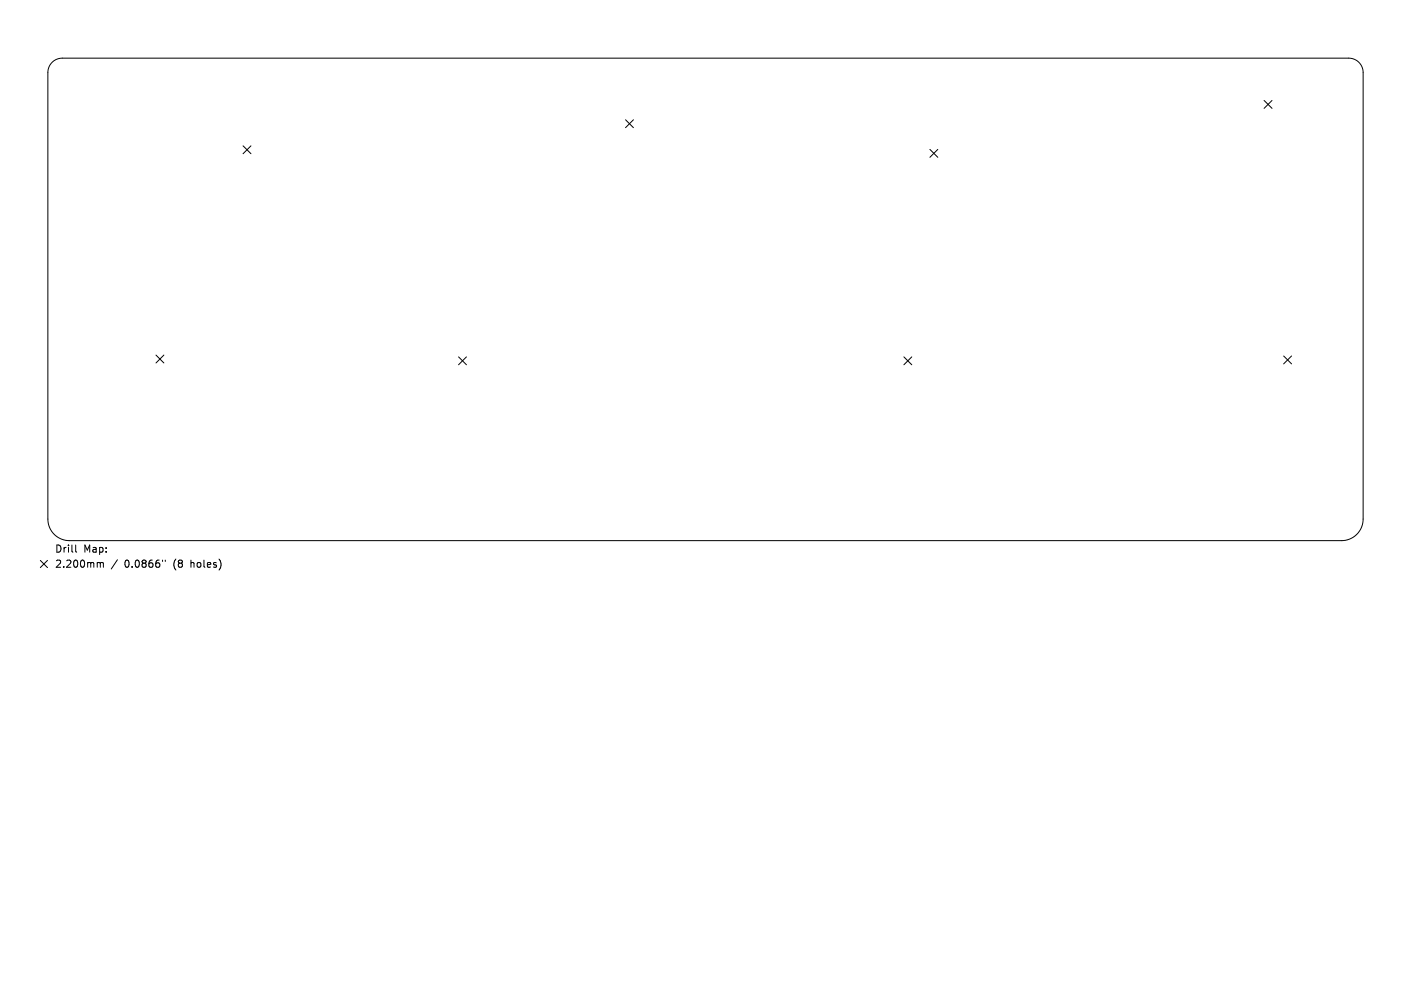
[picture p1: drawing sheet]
<svg xmlns="http://www.w3.org/2000/svg" width="297mm" height="210mm" viewBox="0 0 297 210" stroke-linecap="round" stroke-linejoin="round" font-family="sans-serif">
<defs><g id="words">
<g font-size="2.1">
<text x="11.5" y="116.5">Drill</text>
<text x="11.5" y="119.7">2.200mm</text>
<text x="17.6" y="116.5">Map:</text>
<text x="26.2" y="119.7">0.0866&quot;</text>
<text x="36.6" y="119.7">(8</text>
<text x="40.3" y="119.7">holes)</text>
</g>
</g></defs>
<g fill="none" stroke="#000" stroke-width=".21">
<path d="M11 13.1a3 3 0 0 1 2.1-.9h270.8a3 3 0 0 1 3 3.1v93.9a4.5 4.5 0 0 1-4.5 4.6h-267.8a4.5 4.5 0 0 1-4.5-4.6v-93.9a3 3 0 0 1 .9-2.2zM51.2 30.7l1.6 1.6M52.8 30.7l-1.6 1.6M131.7 25.2l1.6 1.7M133.3 25.2l-1.6 1.7M195.7 31.4l1.7 1.7M197.4 31.4l-1.7 1.7M266.1 21.1l1.6 1.7M267.7 21.1l-1.6 1.7M32.8 74.7l1.7 1.7M34.5 74.7l-1.7 1.7M96.5 75.1l1.7 1.7"/>
<path d="M98.2 75.1l-1.7 1.7M190.3 75.1l1.6 1.7M191.9 75.1l-1.6 1.7M270.2 74.9l1.7 1.7M271.9 74.9l-1.7 1.7M8.5 117.9l1.5 1.5M10 117.9l-1.5 1.5M15.9 114.7v1.3l.2 .2M20.7 118.4l.4 .2M21.1 118.6l.2-.2h.4l.1 1M21.1 118.6v.8M24.7 117.8l-1.3 1.9"/>
<path d="M34.2 117.9v.2M34.8 117.9v.2"/>
</g>
<use href="#words"/>
</svg>
